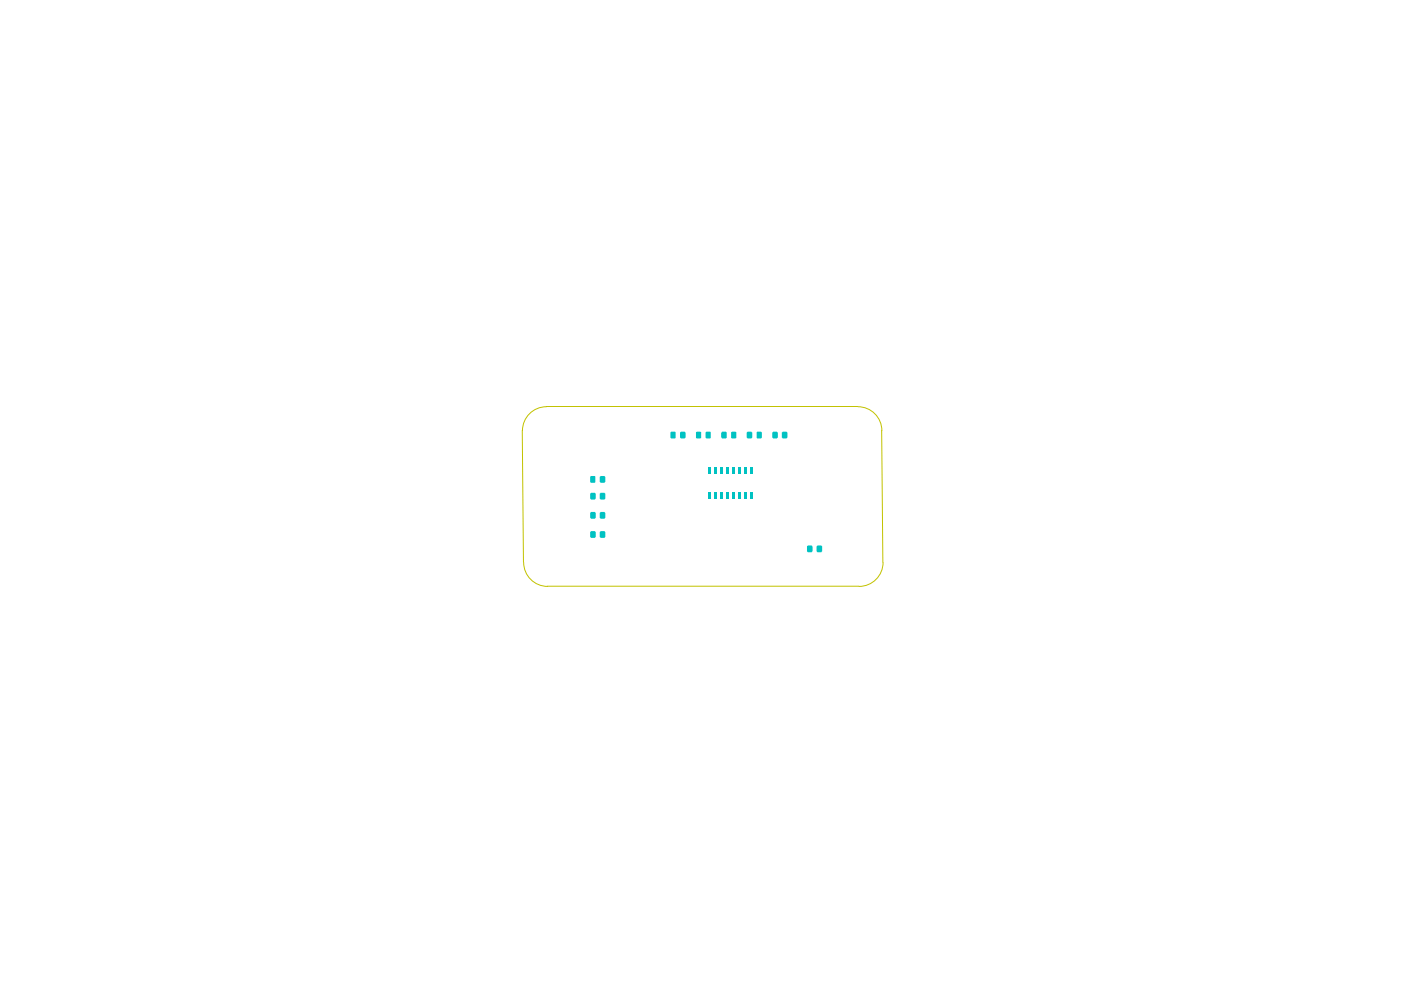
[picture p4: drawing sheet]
<svg xmlns="http://www.w3.org/2000/svg" width="297mm" height="210mm" viewBox="0 0 297 210" stroke-linecap="round" stroke-linejoin="round" font-family="sans-serif">
<g fill="#00c2c2">
<path d="M150.2 99h.6v1.4h-.6z"/>
<path d="M151.5 99h.5v1.4h-.5z"/>
<path d="M152.7 99h.6v1.4h-.6z"/>
<path d="M154 99h.6v1.4h-.6z"/>
<path d="M155.3 99h.6v1.4h-.6z"/>
<path d="M156.5 99h.6v1.4h-.6z"/>
<path d="M157.8 99h.6v1.4h-.6z"/>
<path d="M159.1 99h.6v1.4h-.6z"/>
<path d="M159.1 104.4h.6v1.4h-.6z"/>
<path d="M171.2 115.7h1l.1 1.1-.2 .3h-.8l-.2-.2z"/>
<path d="M173.2 115.7h.9l.2 .1v1.1l-.2 .2h-.8l-.2-.2z"/>
<path d="M157.8 104.4h.6v1.4h-.6z"/>
<path d="M156.5 104.4h.6v1.4h-.6z"/>
<path d="M155.3 104.4h.6v1.4h-.6z"/>
<path d="M154 104.4h.6v1.4h-.6z"/>
<path d="M152.7 104.4h.6v1.4h-.6z"/>
<path d="M151.5 104.4h.5v1.4h-.5z"/>
<path d="M150.2 104.4h.6v1.4h-.6z"/>
<path d="M127.2 101.1l.1-.2h.9l.1 .2v1.1l-.1 .2h-.9l-.1-.2z"/>
<path d="M125.1 101.1l.2-.2 .9 .1-.1 1.4h-.8l-.2-.2z"/>
<path d="M142.3 91.5l.9 .1v1.4h-.9l-.2-.2v-1.1z"/>
<path d="M144.2 91.7l.1-.2h.9l.2 .2v1.1l-.2 .2h-.9l-.1-.2z"/>
<path d="M149.8 91.5l.9 .1-.1 1.4h-.8l-.2-.2v-1.1z"/>
<path d="M147.6 91.6h1.1v1.3h-1.1z"/>
<path d="M153 91.6l.9-.1 .2 .2v1.1l-.2 .2-.9-.1z"/>
<path d="M155 91.6h1.1v1.3h-1.1z"/>
<path d="M160.4 91.6l1-.1 .1 .2v1.1l-.1 .2-1-.1z"/>
<path d="M158.4 91.6l.9-.1 .2 .2v1.1l-.2 .2h-.8l-.2-.2z"/>
<path d="M163.8 91.6l.9-.1 .2 .2v1.1l-.2 .2h-.8l-.2-.2z"/>
<path d="M165.9 91.5h.9l.1 .2v1.1l-.1 .2h-.9l-.1-.2v-1.1z"/>
<path d="M127.2 104.6l1-.1 .1 .1v1.1l-.1 .2h-.9l-.1-.2z"/>
<path d="M125.2 104.6l.9-.1 .2 .1v1.1l-.2 .2h-.8l-.2-.2z"/>
<path d="M125.1 108.7l.2-.2h.8l.2 .2v1.1l-.2 .2h-.8l-.2-.2z"/>
<path d="M127.2 108.7l.1-.2h.9l.1 .2v1.1l-.1 .2h-.9l-.1-.2z"/>
<path d="M127.2 112.8l.1-.2h.9l.1 .2v1.1l-.1 .1h-.9l-.1-.1z"/>
<path d="M125.1 112.8l.2-.2h.8l.2 .2v1.1l-.2 .1h-.8l-.2-.1z"/>
</g>
<path d="M110.7 91.3l.3 27.9M115.8 86.2h66M115.9 86.2a5.1 5.1 0 0 0-5.1 5.1M181.9 86.2a5.1 5.1 0 0 1 5.1 5.1M186.9 91.3l.3 27.9M111 119.3a5.1 5.1 0 0 0 5.1 5M187.2 119.3a5.1 5.1 0 0 1-5.1 5M116.1 124.3h66" fill="none" stroke="#c2c200" stroke-width=".21"/>
</svg>
